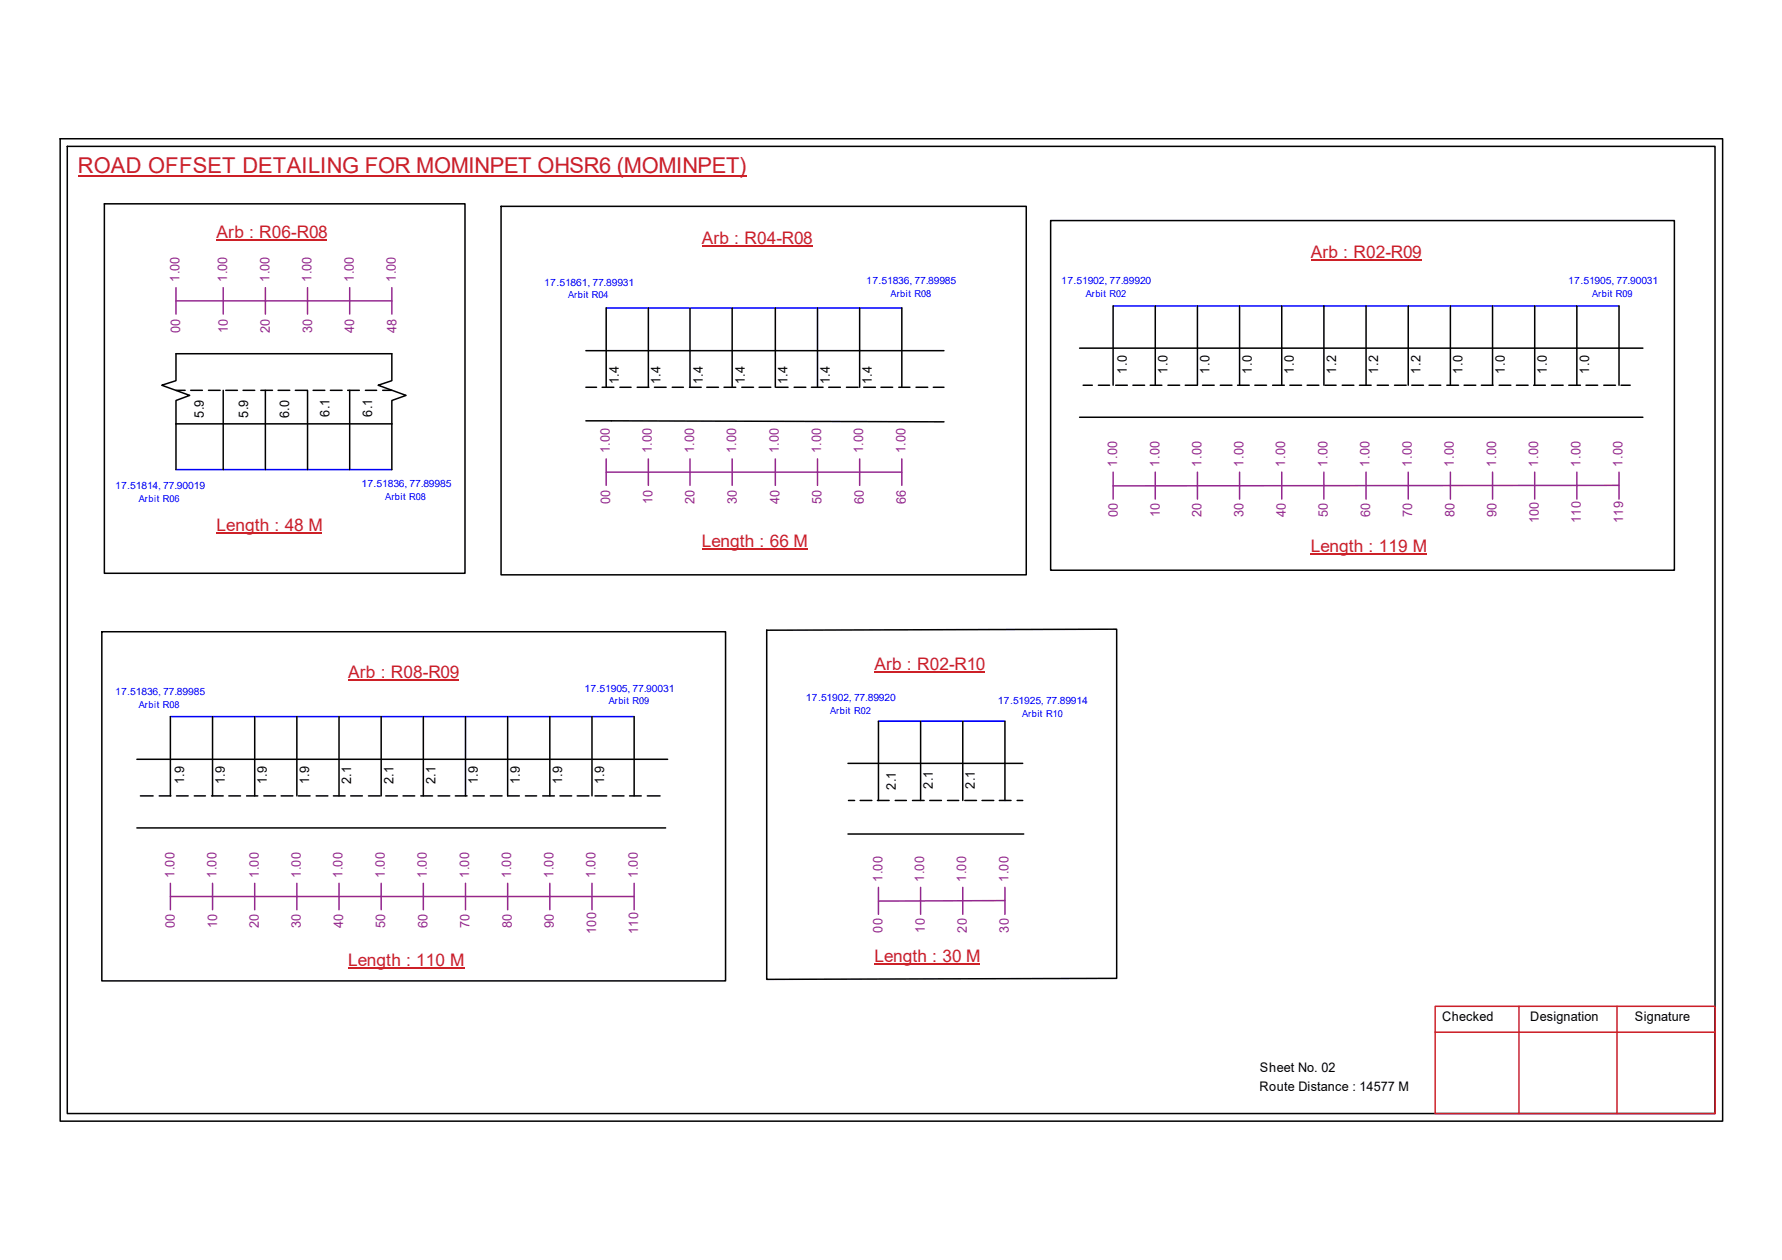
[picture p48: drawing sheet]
<svg xmlns="http://www.w3.org/2000/svg" width="297mm" height="210mm" viewBox="0 0 297 210" stroke-linecap="round" stroke-linejoin="round" font-family="sans-serif">
<defs><g id="words">
<text font-size="3.6" fill="#cd2027" x="13" y="28.9">ROAD OFFSET DETAILING FOR MOMINPET OHSR6 (MOMINPET)</text>
<g font-size="2.9" fill="#cd2027">
<text x="36.1" y="39.6">Arb : R06-R08</text>
<text x="117" y="40.7">Arb : R04-R08</text>
<text x="218.5" y="42.9">Arb : R02-R09</text>
<text x="36.1" y="88.5">Length : 48 M</text>
<text x="117" y="91.1">Length : 66 M</text>
<text x="218.5" y="92">Length : 119 M</text>
<text x="58" y="112.9">Arb : R08-R09</text>
<text x="145.7" y="111.7">Arb : R02-R10</text>
<text x="58" y="161">Length : 110 M</text>
<text x="145.8" y="160.2">Length : 30 M</text>
</g>
<g font-size="2.2" fill="#93278f">
<text x="29.9" y="47" transform="rotate(-90 29.9 47)">1.00</text>
<text x="37.9" y="47" transform="rotate(-90 37.9 47)">1.00</text>
<text x="44.9" y="47" transform="rotate(-90 44.9 47)">1.00</text>
<text x="51.9" y="47" transform="rotate(-90 51.9 47)">1.00</text>
<text x="59" y="47" transform="rotate(-90 59 47)">1.00</text>
<text x="66" y="47" transform="rotate(-90 66 47)">1.00</text>
<text x="30" y="55.5" transform="rotate(-90 30 55.5)">00</text>
<text x="38" y="55.5" transform="rotate(-90 38 55.5)">10</text>
<text x="45" y="55.5" transform="rotate(-90 45 55.5)">20</text>
<text x="52" y="55.5" transform="rotate(-90 52 55.5)">30</text>
<text x="59.1" y="55.5" transform="rotate(-90 59.1 55.5)">40</text>
<text x="66.1" y="55.5" transform="rotate(-90 66.1 55.5)">48</text>
<text x="101.6" y="75.5" transform="rotate(-90 101.6 75.5)">1.00</text>
<text x="108.7" y="75.5" transform="rotate(-90 108.7 75.5)">1.00</text>
<text x="115.7" y="75.5" transform="rotate(-90 115.7 75.5)">1.00</text>
<text x="122.7" y="75.5" transform="rotate(-90 122.7 75.5)">1.00</text>
<text x="129.8" y="75.5" transform="rotate(-90 129.8 75.5)">1.00</text>
<text x="136.9" y="75.5" transform="rotate(-90 136.9 75.5)">1.00</text>
<text x="143.9" y="75.5" transform="rotate(-90 143.9 75.5)">1.00</text>
<text x="150.9" y="75.5" transform="rotate(-90 150.9 75.5)">1.00</text>
<text x="186.2" y="77.7" transform="rotate(-90 186.2 77.7)">1.00</text>
<text x="193.2" y="77.7" transform="rotate(-90 193.2 77.7)">1.00</text>
<text x="200.3" y="77.7" transform="rotate(-90 200.3 77.7)">1.00</text>
<text x="207.3" y="77.7" transform="rotate(-90 207.3 77.7)">1.00</text>
<text x="214.2" y="77.7" transform="rotate(-90 214.2 77.7)">1.00</text>
<text x="221.3" y="77.7" transform="rotate(-90 221.3 77.7)">1.00</text>
<text x="228.3" y="77.7" transform="rotate(-90 228.3 77.7)">1.00</text>
<text x="235.3" y="77.7" transform="rotate(-90 235.3 77.7)">1.00</text>
<text x="242.4" y="77.7" transform="rotate(-90 242.4 77.7)">1.00</text>
<text x="249.4" y="77.7" transform="rotate(-90 249.4 77.7)">1.00</text>
<text x="256.4" y="77.7" transform="rotate(-90 256.4 77.7)">1.00</text>
<text x="263.4" y="77.7" transform="rotate(-90 263.4 77.7)">1.00</text>
<text x="270.5" y="77.7" transform="rotate(-90 270.5 77.7)">1.00</text>
<text x="101.7" y="84" transform="rotate(-90 101.7 84)">00</text>
<text x="108.8" y="84" transform="rotate(-90 108.8 84)">10</text>
<text x="115.8" y="84" transform="rotate(-90 115.8 84)">20</text>
<text x="122.8" y="84" transform="rotate(-90 122.8 84)">30</text>
<text x="129.9" y="84" transform="rotate(-90 129.9 84)">40</text>
<text x="136.9" y="84" transform="rotate(-90 136.9 84)">50</text>
<text x="144" y="84" transform="rotate(-90 144 84)">60</text>
<text x="151" y="84" transform="rotate(-90 151 84)">66</text>
<text x="186.3" y="86.2" transform="rotate(-90 186.3 86.2)">00</text>
<text x="193.3" y="86.2" transform="rotate(-90 193.3 86.2)">10</text>
<text x="200.3" y="86.2" transform="rotate(-90 200.3 86.2)">20</text>
<text x="207.3" y="86.2" transform="rotate(-90 207.3 86.2)">30</text>
<text x="214.3" y="86.2" transform="rotate(-90 214.3 86.2)">40</text>
<text x="221.4" y="86.2" transform="rotate(-90 221.4 86.2)">50</text>
<text x="228.4" y="86.2" transform="rotate(-90 228.4 86.2)">60</text>
<text x="235.4" y="86.2" transform="rotate(-90 235.4 86.2)">70</text>
<text x="242.4" y="86.2" transform="rotate(-90 242.4 86.2)">80</text>
<text x="249.5" y="86.2" transform="rotate(-90 249.5 86.2)">90</text>
<text x="256.5" y="87.2" transform="rotate(-90 256.5 87.2)">100</text>
<text x="263.5" y="87.2" transform="rotate(-90 263.5 87.2)">110</text>
<text x="270.5" y="87.2" transform="rotate(-90 270.5 87.2)">119</text>
<text x="29.1" y="146.2" transform="rotate(-90 29.1 146.2)">1.00</text>
<text x="36.1" y="146.2" transform="rotate(-90 36.1 146.2)">1.00</text>
<text x="43.1" y="146.2" transform="rotate(-90 43.1 146.2)">1.00</text>
<text x="50.2" y="146.2" transform="rotate(-90 50.2 146.2)">1.00</text>
<text x="57.1" y="146.2" transform="rotate(-90 57.1 146.2)">1.00</text>
<text x="64.1" y="146.2" transform="rotate(-90 64.1 146.2)">1.00</text>
<text x="71.2" y="146.2" transform="rotate(-90 71.2 146.2)">1.00</text>
<text x="78.2" y="146.2" transform="rotate(-90 78.2 146.2)">1.00</text>
<text x="85.2" y="146.2" transform="rotate(-90 85.2 146.2)">1.00</text>
<text x="92.2" y="146.2" transform="rotate(-90 92.2 146.2)">1.00</text>
<text x="99.3" y="146.2" transform="rotate(-90 99.3 146.2)">1.00</text>
<text x="106.3" y="146.2" transform="rotate(-90 106.3 146.2)">1.00</text>
<text x="147.1" y="146.9" transform="rotate(-90 147.1 146.9)">1.00</text>
<text x="154" y="146.9" transform="rotate(-90 154 146.9)">1.00</text>
<text x="161.1" y="146.9" transform="rotate(-90 161.1 146.9)">1.00</text>
<text x="168.1" y="146.9" transform="rotate(-90 168.1 146.9)">1.00</text>
<text x="29.2" y="154.6" transform="rotate(-90 29.2 154.6)">00</text>
<text x="36.2" y="154.6" transform="rotate(-90 36.2 154.6)">10</text>
<text x="43.1" y="154.6" transform="rotate(-90 43.1 154.6)">20</text>
<text x="50.2" y="154.6" transform="rotate(-90 50.2 154.6)">30</text>
<text x="57.2" y="154.6" transform="rotate(-90 57.2 154.6)">40</text>
<text x="64.2" y="154.6" transform="rotate(-90 64.2 154.6)">50</text>
<text x="71.2" y="154.6" transform="rotate(-90 71.2 154.6)">60</text>
<text x="78.3" y="154.6" transform="rotate(-90 78.3 154.6)">70</text>
<text x="85.3" y="154.6" transform="rotate(-90 85.3 154.6)">80</text>
<text x="92.3" y="154.6" transform="rotate(-90 92.3 154.6)">90</text>
<text x="99.4" y="155.6" transform="rotate(-90 99.4 155.6)">100</text>
<text x="106.4" y="155.6" transform="rotate(-90 106.4 155.6)">110</text>
<text x="147.1" y="155.4" transform="rotate(-90 147.1 155.4)">00</text>
<text x="154.1" y="155.4" transform="rotate(-90 154.1 155.4)">10</text>
<text x="161.2" y="155.4" transform="rotate(-90 161.2 155.4)">20</text>
<text x="168.2" y="155.4" transform="rotate(-90 168.2 155.4)">30</text>
</g>
<g font-size="2.2">
<text x="103.2" y="64" transform="rotate(-90 103.2 64)">1.4</text>
<text x="110.1" y="64" transform="rotate(-90 110.1 64)">1.4</text>
<text x="117.1" y="64" transform="rotate(-90 117.1 64)">1.4</text>
<text x="124.2" y="64" transform="rotate(-90 124.2 64)">1.4</text>
<text x="131.3" y="64" transform="rotate(-90 131.3 64)">1.4</text>
<text x="138.3" y="64" transform="rotate(-90 138.3 64)">1.4</text>
<text x="145.3" y="64" transform="rotate(-90 145.3 64)">1.4</text>
<text x="187.8" y="62.2" transform="rotate(-90 187.8 62.2)">1.0</text>
<text x="194.6" y="62.2" transform="rotate(-90 194.6 62.2)">1.0</text>
<text x="201.6" y="62.2" transform="rotate(-90 201.6 62.2)">1.0</text>
<text x="208.7" y="62.2" transform="rotate(-90 208.7 62.2)">1.0</text>
<text x="215.7" y="62.2" transform="rotate(-90 215.7 62.2)">1.0</text>
<text x="222.7" y="62.2" transform="rotate(-90 222.7 62.2)">1.2</text>
<text x="229.7" y="62.2" transform="rotate(-90 229.7 62.2)">1.2</text>
<text x="236.8" y="62.2" transform="rotate(-90 236.8 62.2)">1.2</text>
<text x="243.8" y="62.2" transform="rotate(-90 243.8 62.2)">1.0</text>
<text x="250.8" y="62.2" transform="rotate(-90 250.8 62.2)">1.0</text>
<text x="257.8" y="62.2" transform="rotate(-90 257.8 62.2)">1.0</text>
<text x="264.9" y="62.2" transform="rotate(-90 264.9 62.2)">1.0</text>
<text x="34" y="69.6" transform="rotate(-90 34 69.6)">5.9</text>
<text x="41.4" y="69.6" transform="rotate(-90 41.4 69.6)">5.9</text>
<text x="48.2" y="69.7" transform="rotate(-90 48.2 69.7)">6.0</text>
<text x="54.9" y="69.4" transform="rotate(-90 54.9 69.4)">6.1</text>
<text x="62" y="69.4" transform="rotate(-90 62 69.4)">6.1</text>
<text x="30.7" y="130.6" transform="rotate(-90 30.7 130.6)">1.9</text>
<text x="37.5" y="130.6" transform="rotate(-90 37.5 130.6)">1.9</text>
<text x="44.5" y="130.6" transform="rotate(-90 44.5 130.6)">1.9</text>
<text x="51.5" y="130.6" transform="rotate(-90 51.5 130.6)">1.9</text>
<text x="58.5" y="130.6" transform="rotate(-90 58.5 130.6)">2.1</text>
<text x="65.6" y="130.6" transform="rotate(-90 65.6 130.6)">2.1</text>
<text x="72.6" y="130.6" transform="rotate(-90 72.6 130.6)">2.1</text>
<text x="79.6" y="130.6" transform="rotate(-90 79.6 130.6)">1.9</text>
<text x="86.7" y="130.6" transform="rotate(-90 86.7 130.6)">1.9</text>
<text x="93.7" y="130.6" transform="rotate(-90 93.7 130.6)">1.9</text>
<text x="100.7" y="130.6" transform="rotate(-90 100.7 130.6)">1.9</text>
<text x="149.3" y="131.6" transform="rotate(-90 149.3 131.6)">2.1</text>
<text x="155.5" y="131.4" transform="rotate(-90 155.5 131.4)">2.1</text>
<text x="162.5" y="131.4" transform="rotate(-90 162.5 131.4)">2.1</text>
<text x="240.4" y="170.1">Checked</text>
<text x="255.1" y="170.1">Designation</text>
<text x="272.5" y="170.1">Signature</text>
<text x="210" y="178.6">Sheet No. 02</text>
<text x="209.9" y="181.7">Route Distance : 14577 M</text>
</g>
<g font-size="1.7" fill="#00f">
<text x="90.7" y="47.6">17.51861, 77.89931</text>
<text x="144.4" y="47.3">17.51836, 77.89985</text>
<text x="176.9" y="47.3">17.51902, 77.89920</text>
<text x="261.4" y="47.3">17.51905, 77.90031</text>
<text x="19.2" y="81.4">17.51814, 77.90019</text>
<text x="60.2" y="81.2">17.51836, 77.89985</text>
<text x="19.2" y="115.7">17.51836, 77.89985</text>
<text x="97.4" y="115.2">17.51905, 77.90031</text>
<text x="134.3" y="116.8">17.51902, 77.89920</text>
<text x="166.3" y="117.3">17.51925, 77.89914</text>
</g>
<g font-size="1.6" fill="#00f">
<text x="94.7" y="49.7">Arbit R04</text>
<text x="148.5" y="49.4">Arbit R08</text>
<text x="181" y="49.4">Arbit R02</text>
<text x="265.4" y="49.4">Arbit R09</text>
<text x="23.2" y="83.6">Arbit R06</text>
<text x="64.2" y="83.3">Arbit R08</text>
<text x="23.2" y="117.9">Arbit R08</text>
<text x="101.5" y="117.3">Arbit R09</text>
<text x="138.4" y="119">Arbit R02</text>
<text x="170.4" y="119.5">Arbit R10</text>
</g>
</g></defs>
<g fill="none" stroke="#000" stroke-width=".25">
<path d="M10 23.1h277.1v163.7h-277.1zM11.2 24.4h274.7v161.1h-274.7zM17.4 34h60.1v61.5h-60.1zM83.5 34.4h87.6v61.4h-87.6zM175.1 36.7h104v58.3h-104zM97.7 58.4h59.6M101 51.3v13.2M108.1 51.3v13.2M115 51.3v13.2M122 51.3v13.2M129.2 51.3v13.2M136.3 51.3v13.2"/>
<path d="M143.3 51.3v13.2M150.3 51.3v13.2M180 58h93.9M185.5 51v13.2M192.6 51v13.2M199.6 51v13.2M206.6 51v13.2M213.7 51v13.2M220.7 51v13.2M227.7 51v13.2M234.7 51v13.2M241.8 51v13.2"/>
<path d="M248.8 51v13.2M255.8 51v13.2M262.8 51v13.2M269.9 51v13.2M29.3 70.6v-3.9l2.3-.8-4.6-1.7 2.3-.8v-4.5h36v4.5l-2.3 .8 4.7 1.7-2.4 .8v3.9M29.3 70.6h36M29.3 65h1.6M29.3 70.6v7.6M31.8 65h1.9M34.8 65h1.9M37.2 65v13.2M37.6 65h2"/>
<path d="M40.5 65h2M43.5 65h1.9M44.2 65v13.2M46.4 65h1.9M49.2 65h2M51.3 65v13.2M52.2 65h1.9M55.1 65h1.9M58 65h1.9M58.3 65v13.2M60.9 65h1.9M63.8 65h1.5"/>
<path d="M65.3 70.6v7.6M97.7 70.1l59.6 .2M97.7 64.5h1.7M100.4 64.5h1.9M103.3 64.5h1.9M106.2 64.5h2M109.1 64.5h1.9M112.1 64.5h1.8M114.9 64.5h2M117.8 64.5h2M120.7 64.5h1.9M123.7 64.5h1.9"/>
<path d="M126.5 64.5h2M129.4 64.5h2M132.4 64.5h1.9M135.3 64.5h1.9M138.1 64.5h2M141.1 64.5h1.9M144 64.5h1.9M146.9 64.5h1.9M149.8 64.5h1.9M152.7 64.5h1.9M155.6 64.5h1.7M180 69.5h93.9"/>
<path d="M180.5 64.2h1.6M183.1 64.2h1.9M186 64.2h1.9M188.8 64.2h2M191.7 64.2h2M194.7 64.2h1.9M197.6 64.2h1.9M200.4 64.2h2M203.4 64.2h2M206.3 64.2h1.9M209.2 64.2h1.9M212.1 64.2h2"/>
<path d="M215 64.2h2M217.9 64.2h1.9M220.8 64.2h1.9M223.7 64.2h2M226.6 64.2h2M229.6 64.2h1.8M232.4 64.2h2M235.3 64.2h2M238.2 64.2h2M241.2 64.2h1.9M244 64.2h2M246.9 64.2h2"/>
<path d="M249.9 64.2h1.9M252.8 64.2h1.9M255.6 64.2h2M258.6 64.2h2M261.5 64.2h1.9M264.4 64.2h1.9M267.3 64.2h2M270.2 64.2h1.5M17 105.2h103.9v58.2h-103.9zM28.4 119.4v13.2M35.4 119.4v13.2M42.5 119.4v13.2"/>
<path d="M49.5 119.4v13.2M56.5 119.4v13.2M63.5 119.4v13.2M70.6 119.4v13.2M77.6 119.4v13.2M84.6 119.4v13.2h2M91.6 119.4v13.2M98.7 119.4v13.2M105.7 119.4v13.2M127.8 105l58.3-.2v58.2l-58.3 .2zM22.8 126.5h88.5M22.8 137.9h88.2"/>
<path d="M23.4 132.6h2.1M26.5 132.6h2M29.4 132.6h2M32.4 132.6h1.8M35.3 132.6h1.9M38.1 132.6h2M41.1 132.6h1.9M44 132.6h1.9M46.9 132.6h1.9M49.7 132.6h2M52.7 132.6h1.9M55.6 132.6h1.9"/>
<path d="M58.5 132.6h1.9M61.4 132.6h2M64.3 132.6h1.9M67.2 132.6h1.9M70.1 132.6h2M73 132.6h2M75.9 132.6h1.9M78.9 132.6h1.8M81.7 132.6h2M87.6 132.6h1.8M90.5 132.6h1.9M93.3 132.6h2"/>
<path d="M96.2 132.6h2M99.2 132.6h1.9M102.1 132.6h1.9M104.9 132.6h2M107.9 132.6h2.1M141.3 127.2h29.2M141.3 138.9h29.3M141.4 133.3h1M143.4 133.3h1.9M146.3 133.3h1.9M146.4 120.1v13.2M149.2 133.3h1.9"/>
<path d="M152.1 133.3h1.9M153.5 120.1v13.2M155 133.3h1.9M157.9 133.3h1.9M160.5 120.1v13.2M160.8 133.3h2M163.7 133.3h1.9M166.6 133.3h1.9M167.5 120.1v13.2M169.5 133.3h1"/>
</g>
<path d="M239.2 167.6h46.7v17.9h-46.7zM239.2 172h46.7M253.2 167.6v17.9M269.5 167.6v17.9" fill="none" stroke="#cc1f26" stroke-width=".25"/>
<path d="M13 29.3h111.4" fill="none" stroke="#cd2027" stroke-width=".25"/>
<path d="M101 51.3h49.3M185.5 51h84.4M29.3 78.2h36M28.4 119.4h77.3M146.4 120.1h21.1" fill="none" stroke="#00f" stroke-width=".25"/>
<g fill="none" stroke="#93278f" stroke-width=".25">
<path d="M29.3 50.1h36M29.3 47.9v4.4M37.2 47.9v4.4M44.2 47.9v4.4M51.3 47.9v4.4M58.3 47.9v4.4M65.3 47.9v4.4M101 78.7h49.3M101 76.5v4.4M108.1 76.5v4.4M115 76.5v4.4M122 76.5v4.4"/>
<path d="M129.2 76.5v4.4M136.3 76.5v4.4M143.3 76.5v4.4M150.3 76.5v4.4M185.5 78.7v4.4M192.6 78.7v4.4M199.6 78.7v4.4M206.6 78.7v4.4M213.7 78.7v4.4M220.7 78.7v4.4M227.7 78.7v4.4M234.7 78.7v4.4"/>
<path d="M241.8 78.7v4.4M248.8 78.7v4.4M255.8 78.7v4.4M262.8 78.7v4.4M269.9 78.7v4.4M269.9 80.9h-84.4M28.4 149.4h77.3M28.4 147.2v4.4M35.4 147.2v4.4M42.5 147.2v4.4M49.5 147.2v4.4M56.5 147.2v4.4"/>
<path d="M63.5 147.2v4.4M70.6 147.2v4.4M77.6 147.2v4.4M84.6 147.2v4.4M91.6 147.2v4.4M98.7 147.2v4.4M105.7 147.2v4.4M146.4 147.8v4.5M153.5 147.8v4.5M160.5 147.8v4.5M167.5 150l-21.1 .1M167.5 147.8v4.5"/>
</g>
<path d="M36.1 40h18.5M117 41.1h18.4M218.5 43.3h18.4M36.1 88.8h17.6M117 91.4h17.6M218.5 92.4h19.4M58 113.3h18.5M145.8 112h18.4M58 161.3h19.4M145.8 160.5h17.6" fill="none" stroke="#cd2027" stroke-width=".17"/>
<use href="#words"/>
</svg>
